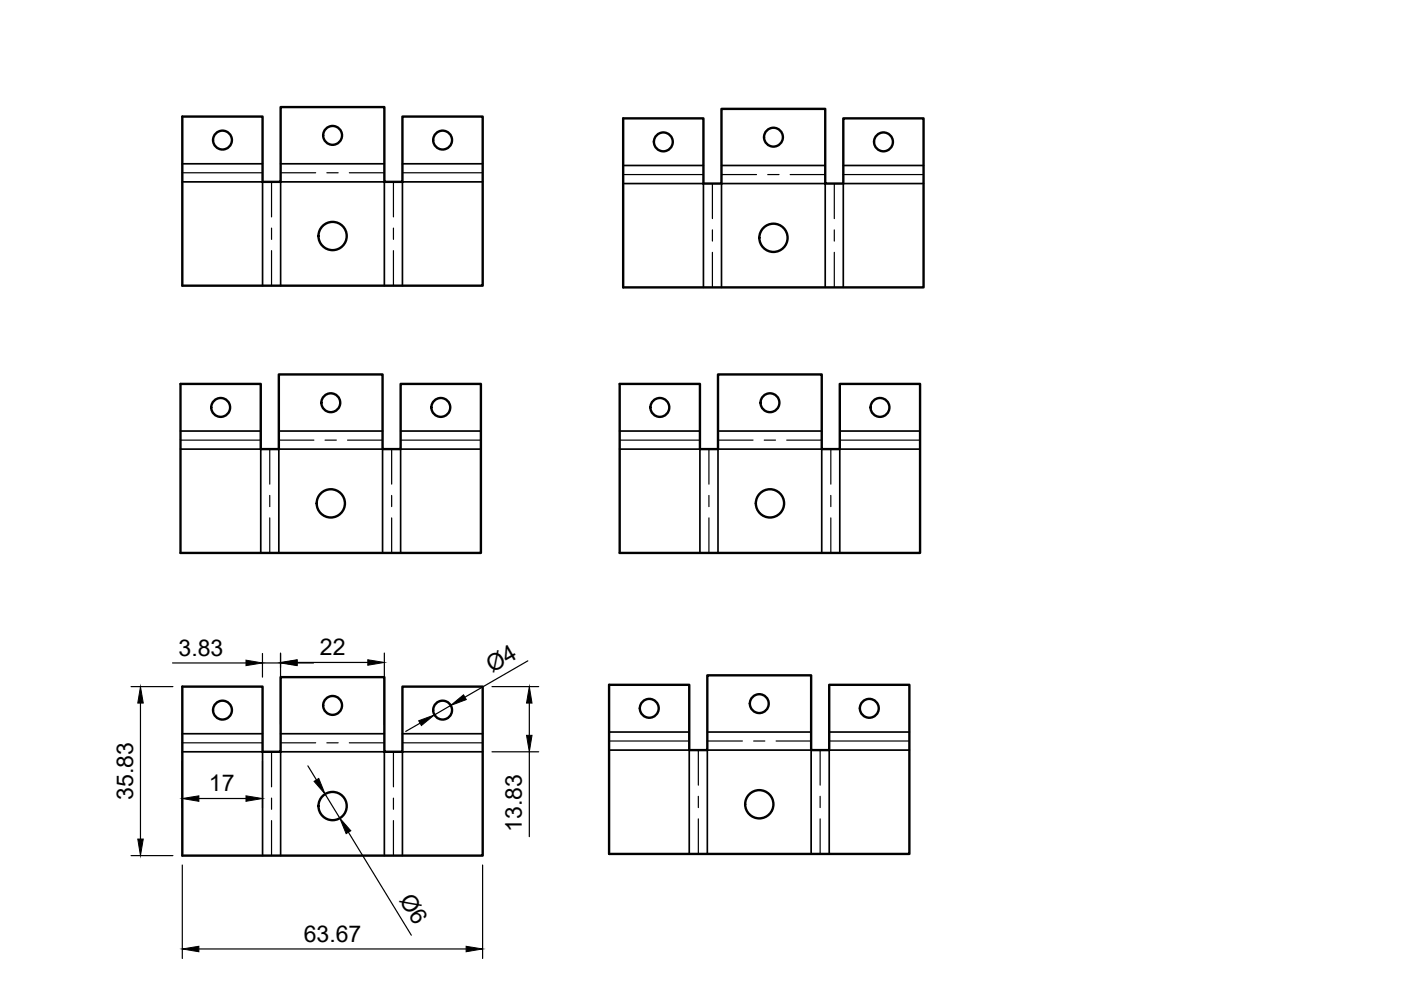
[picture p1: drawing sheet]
<svg xmlns="http://www.w3.org/2000/svg" width="297mm" height="210mm" viewBox="0 0 297 210" stroke-linecap="round" stroke-linejoin="round" font-family="sans-serif">
<defs><g id="words">
<g font-size="4.9">
<text x="37.9" y="139">3.83</text>
<text x="67.8" y="139">22</text>
<text x="104.3" y="142.6" transform="rotate(-30 104.3 142.6)">Ø4</text>
<text x="44.3" y="167.8">17</text>
<text x="28.2" y="169.6" transform="rotate(-90 28.2 169.6)">35.83</text>
<text x="110.7" y="176.4" transform="rotate(-90 110.7 176.4)">13.83</text>
<text x="84.5" y="190.8" transform="rotate(59 84.5 190.8)">Ø6</text>
<text x="64.4" y="199.6">63.67</text>
</g>
</g></defs>
<!-- layer: Visible -->
<g fill="none" stroke="#000" stroke-width=".51">
<path d="M38.7 24.7h17v13.9h3.8v-15.9h22v15.9h3.8v-13.9h17v35.9h-63.6zM132.1 25.1h17v13.8h3.9v-15.8h22v15.8h3.8v-13.8h17v35.8h-63.7zM38.3 81.4h17v13.8h3.8v-15.8h22v15.8h3.8v-13.8h17.1v35.8h-63.7zM131.4 81.4h17v13.8h3.8v-15.8h22v15.8h3.9v-13.8h17v35.8h-63.7zM38.7 145.6h17v13.8h3.8v-15.8h22v15.8h3.8v-13.8h17v35.8h-63.6zM129.1 145.2h17v13.8h3.9v-15.8h22v15.8h3.8v-13.8h17v35.9h-63.7z"/>
<circle cx="47.2" cy="29.7" r="2"/>
<circle cx="70.5" cy="28.7" r="2"/>
<circle cx="93.8" cy="29.7" r="2"/>
<circle cx="140.6" cy="30.1" r="2"/>
<circle cx="164" cy="29.1" r="2"/>
<circle cx="187.3" cy="30.1" r="2"/>
<circle cx="70.5" cy="50" r="3"/>
<circle cx="164" cy="50.4" r="3"/>
<circle cx="46.8" cy="86.4" r="2"/>
<circle cx="70.1" cy="85.4" r="2"/>
<circle cx="93.5" cy="86.4" r="2"/>
<circle cx="139.9" cy="86.4" r="2"/>
<circle cx="163.2" cy="85.4" r="2"/>
<circle cx="186.6" cy="86.4" r="2"/>
<circle cx="70.1" cy="106.7" r="3"/>
<circle cx="163.2" cy="106.7" r="3"/>
<circle cx="47.2" cy="150.6" r="2"/>
<circle cx="70.5" cy="149.6" r="2"/>
<circle cx="93.8" cy="150.6" r="2"/>
<circle cx="137.7" cy="150.2" r="2"/>
<circle cx="161" cy="149.2" r="2"/>
<circle cx="184.3" cy="150.2" r="2"/>
<circle cx="70.5" cy="170.9" r="3"/>
<circle cx="161" cy="170.5" r="3"/>
</g>
<!-- layer: Center Lines -->
<g fill="none" stroke="#000" stroke-width=".25">
<path d="M38.7 36.6h17M57.6 38.6v7.4M59.5 36.6h7.4M69.3 36.6h2.4M74.1 36.6h7.4M83.4 38.6v7.4M85.3 36.6h17M132.1 37h17M151 38.9v7.4M153 37h7.4M162.8 37h2.4M167.5 37h7.5"/>
<path d="M176.9 38.9v7.4M178.8 37h17M57.6 48.4v2.4M57.6 53.1v7.5M83.4 48.4v2.4M83.4 53.1v7.5M151 48.7v2.4M151 53.5v7.4M176.9 48.7v2.4M176.9 53.5v7.4M38.3 93.3h17M57.2 95.2v7.5"/>
<path d="M59.1 93.3h7.4M68.9 93.3h2.4M73.7 93.3h7.4M83 95.2v7.5M84.9 93.3h17.1M131.4 93.3h17M150.3 95.2v7.5M152.2 93.3h7.5M162 93.3h2.4M166.8 93.3h7.4M176.1 95.2v7.5M178.1 93.3h17"/>
<path d="M57.2 105v2.4M57.2 109.8v7.4M83 105v2.4M83 109.8v7.4M150.3 105v2.4M150.3 109.8v7.4M176.1 105v2.4M176.1 109.8v7.4M38.7 157.5h17M57.6 159.4v7.4M59.5 157.5h7.4M69.3 157.5h2.4"/>
<path d="M74.1 157.5h7.4M83.4 159.4v7.4M85.3 157.5h17M129.1 157.1h17M148.1 159v7.5M150 157.1h7.4M159.8 157.1h2.4M164.5 157.1h7.5M173.9 159v7.5M175.8 157.1h17M57.6 169.2v2.4M57.6 174v7.4"/>
<path d="M83.4 169.2v2.4M83.4 174v7.4M148.1 168.8v2.4M148.1 173.6v7.5M173.9 168.8v2.4M173.9 173.6v7.5"/>
</g>
<!-- layer: Visible Narrow -->
<g fill="none" stroke="#000" stroke-width=".36">
<path d="M38.7 38.6h17v22M38.7 34.7h17M59.5 34.7h22M85.3 34.7h17M102.3 38.6h-17v22M132.1 38.9h17v22M132.1 35.1h17M153 35.1h22M178.8 35.1h17M195.8 38.9h-17v22M59.5 60.6v-22h22v22M153 60.9v-22h22v22"/>
<path d="M38.3 95.2h17v22M38.3 91.4h17M59.1 91.4h22M84.9 91.4h17.1M102 95.2h-17.1v22M131.4 95.2h17v22M131.4 91.4h17M152.2 91.4h22M178.1 91.4h17M195.1 95.2h-17v22M59.1 117.2v-22h22v22M152.2 117.2v-22h22v22"/>
<path d="M38.7 159.4h17v22M38.7 155.6h17M59.5 155.6h22M85.3 155.6h17M102.3 159.4h-17v22M129.1 159h17v22.1M129.1 155.2h17M150 155.2h22M175.8 155.2h17M192.8 159h-17v22.1M59.5 181.4v-22h22v22M150 181.1v-22.1h22v22.1"/>
</g>
<!-- layer: Dimensions -->
<g fill="none" stroke="#000" stroke-width=".25">
<path d="M55.6 138.5v5.1M59.5 138.5v15.1M81.5 138.5v15.1M27.8 145.6h8.9M29.8 149.1v28.8M36.6 140.6h15.6M55.6 140.6h3.9M63 140.6h3.5M63 140.5h15M89.1 153.3l-3.1 1.8M95.5 149.6l-3.4 2M104.3 145.6h9.9"/>
<path d="M104.3 159.4h9.9M111.9 140.1l-13.3 7.7M112.2 149.1v6.8M112.2 159.4v18M38.7 161.4v9.9M42.2 169.3h10M55.6 161.4v9.9M65.3 162.4l1.8 3M68.9 168.4l3.2 5.1M73.9 176.5l13.3 21.8M27.8 181.4h8.9M38.7 183.4v19.8"/>
<path d="M102.3 183.4v19.8M42.2 201.2h56.6"/>
</g>
<g fill="#000" stroke="#000" stroke-width=".21">
<path d="M52.2 140l3.4 .6-3.4 .5zM59.5 140.6l3.5-.6v1.1zM59.5 140.5l3.5-.6v1.1zM78 139.9l3.5 .6-3.5 .5zM29.8 145.6l.6 3.5h-1.2zM88.8 152.8l3.3-1.2-2.8 2.2zM95.5 149.6l2.8-2.3 .6 1zM112.2 145.6l.6 3.5h-1.2zM111.6 155.9h1.2l-.6 3.5zM29.2 177.9h1.2l-.6 3.5zM38.7 169.3l3.5-.6v1.2zM52.2 168.7l3.4 .6-3.4 .6z"/>
<path d="M66.6 165.7l1-.6 1.3 3.3zM72.1 173.5l2.3 2.6-1 .7zM38.7 201.2l3.5-.6v1.2zM98.8 200.6l3.5 .6-3.5 .6z"/>
</g>
<use href="#words"/>
</svg>
